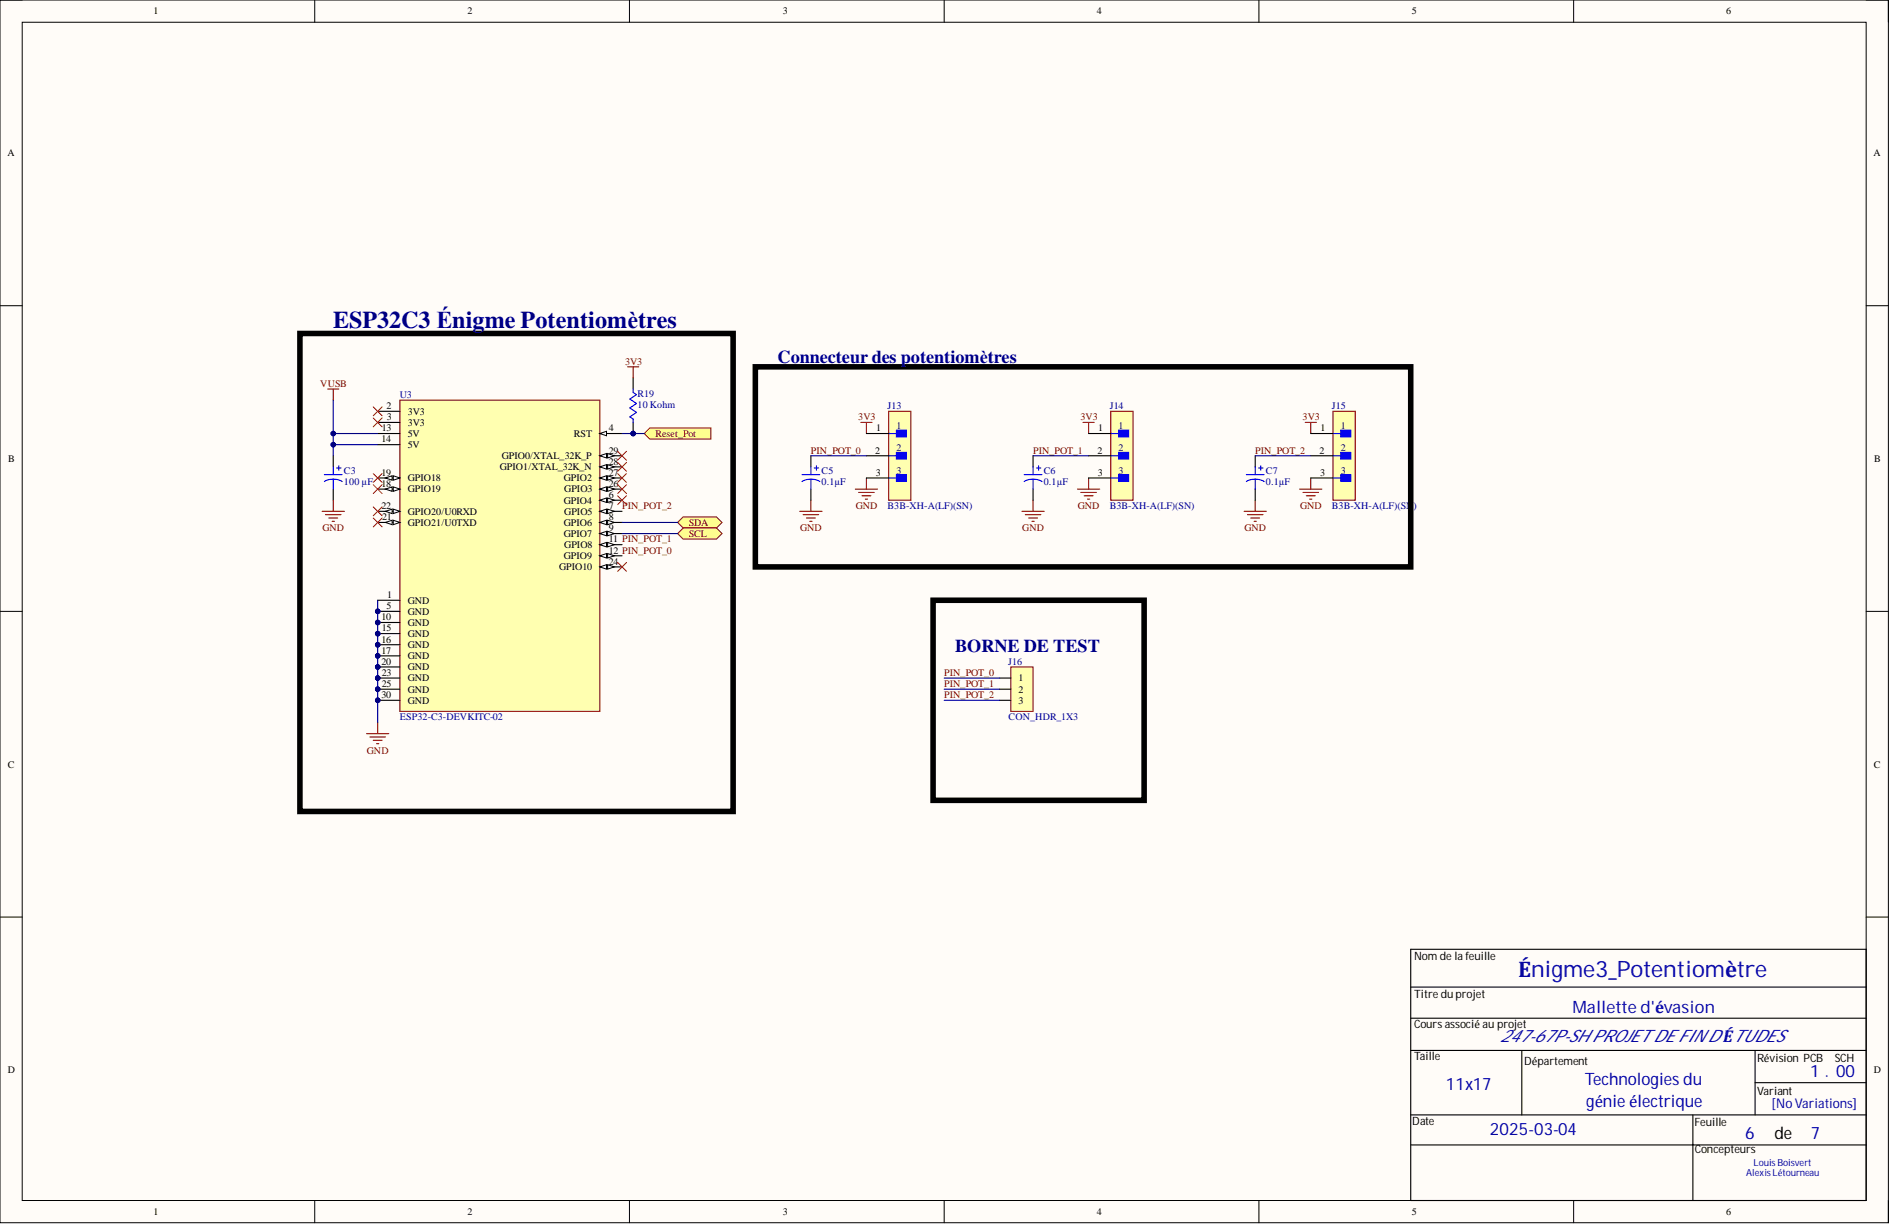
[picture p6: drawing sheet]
<svg xmlns="http://www.w3.org/2000/svg" width="431mm" height="279mm" viewBox="0 0 431 279" stroke-linecap="round" stroke-linejoin="round" font-family="sans-serif">
<defs><g id="words">
<text font-size="5.5" fill="#000080" x="76" y="74.9">ESP32C3 Énigme Potentiomètres</text>
<text font-size="5.2" fill="#0000bf" x="346.4" y="222.9">Énigme3_Potentiomètre</text>
<g font-size="4.1" fill="#000080">
<text x="177.4" y="82.7">Connecteur des potentiomètres</text>
<text x="218" y="148.7">BORNE DE TEST</text>
</g>
<g font-size="3.9" fill="#0000bf">
<text x="358.8" y="231">Mallette d'évasion</text>
<text x="342.2" y="237.7">247-67P-SH PROJET DE FIN D'ÉTUDES</text>
<text x="413" y="245.6">1 . 00</text>
<text x="329.9" y="248.7">11x17</text>
<text x="361.6" y="247.4">Technologies du</text>
<text x="361.9" y="252.4">génie électrique</text>
<text x="339.9" y="258.8">2025-03-04</text>
<text x="398.2" y="259.8">6</text>
<text x="413.2" y="259.8">7</text>
</g>
<text font-size="3.9" x="404.8" y="259.8">de</text>
<text font-size="3" fill="#0000bf" x="404.2" y="252.6">[NoVariations]</text>
<g font-size="2.6">
<text x="322.6" y="219">Nom de la feuille</text>
<text x="322.6" y="227.6">Titredu projet</text>
<text x="322.6" y="234.4">Coursassocié au projet</text>
<text x="322.6" y="241.8">Taille</text>
<text x="347.7" y="242.8">Département</text>
<text x="400.9" y="242.3">Révision PCB</text>
<text x="418.6" y="242.3">SCH</text>
<text x="400.9" y="249.6">Variant</text>
<text x="322.2" y="256.5">Date</text>
<text x="386.6" y="256.7">Feuille</text>
<text x="386.7" y="263.1">Concepteurs</text>
</g>
<g font-size="2.3">
<text x="35.1" y="3.3">1</text>
<text x="106.7" y="3.3">2</text>
<text x="178.6" y="3.3">3</text>
<text x="250.2" y="3.3">4</text>
<text x="322.1" y="3.3">5</text>
<text x="393.8" y="3.3">6</text>
<text x="1.7" y="35.7">A</text>
<text x="427.5" y="35.7">A</text>
<text x="88.2" y="93.3">2</text>
<text x="88.3" y="95.8">3</text>
<text x="93" y="94.6">3V3</text>
<text x="87" y="100.9">14</text>
<text x="87.1" y="98.4">13</text>
<text x="93" y="97.1">3V3</text>
<text x="93" y="99.6">5V</text>
<text x="130.9" y="99.6">RST</text>
<text x="138.9" y="98.4">4</text>
<text x="199.9" y="98.4">1</text>
<text x="250.6" y="98.4">1</text>
<text x="301.3" y="98.4">1</text>
<text x="1.9" y="105.4">B</text>
<text x="93" y="102.2">5V</text>
<text x="114" y="107.2">GPIO1/XTAL_32K_N</text>
<text x="114.5" y="104.7">GPIO0/XTAL_32K_P</text>
<text x="138.9" y="103.4">29</text>
<text x="138.9" y="106">28</text>
<text x="199.7" y="103.4">2</text>
<text x="250.4" y="103.4">2</text>
<text x="301.1" y="103.4">2</text>
<text x="427.6" y="105.4">B</text>
<text x="87" y="108.5">19</text>
<text x="87" y="111">18</text>
<text x="93" y="109.8">GPIO18</text>
<text x="93" y="112.3">GPIO19</text>
<text x="128.7" y="109.8">GPIO2</text>
<text x="128.7" y="112.3">GPIO3</text>
<text x="138.9" y="108.5">27</text>
<text x="138.9" y="111">26</text>
<text x="138.9" y="113.6">6</text>
<text x="199.8" y="108.5">3</text>
<text x="250.5" y="108.5">3</text>
<text x="301.2" y="108.5">3</text>
<text x="87" y="116.1">22</text>
<text x="87.2" y="118.7">21</text>
<text x="93" y="117.4">GPIO20/U0RXD</text>
<text x="93" y="119.9">GPIO21/U0TXD</text>
<text x="128.7" y="114.9">GPIO4</text>
<text x="128.7" y="119.9">GPIO6</text>
<text x="128.7" y="117.4">GPIO5</text>
<text x="138.9" y="116.1">7</text>
<text x="138.9" y="118.7">8</text>
<text x="128.7" y="122.5">GPIO7</text>
<text x="128.7" y="125">GPIO8</text>
<text x="138.9" y="121.2">9</text>
<text x="138.9" y="123.7">11 PIN_POT_1</text>
<text x="127.6" y="130.1">GPIO10</text>
<text x="128.7" y="127.5">GPIO9</text>
<text x="138.9" y="126.3">12 PIN_POT_0</text>
<text x="138.9" y="128.8">24</text>
<text x="88.4" y="136.4">1</text>
<text x="93" y="137.7">GND</text>
<text x="87" y="141.5">10</text>
<text x="88.2" y="138.9">5</text>
<text x="93" y="140.2">GND</text>
<text x="93" y="142.7">GND</text>
<text x="87" y="146.5">16</text>
<text x="87" y="149.1">17</text>
<text x="87.1" y="144">15</text>
<text x="93" y="145.3">GND</text>
<text x="93" y="147.8">GND</text>
<text x="87" y="151.6">20</text>
<text x="87.1" y="154.1">23</text>
<text x="93" y="150.3">GND</text>
<text x="93" y="152.9">GND</text>
<text x="93" y="155.4">GND</text>
<text x="232.4" y="155.4">1</text>
<text x="87" y="159.2">30</text>
<text x="87.1" y="156.7">25</text>
<text x="93" y="158">GND</text>
<text x="93" y="160.5">GND</text>
<text x="232.4" y="158">2</text>
<text x="232.4" y="160.5">3</text>
<text x="1.8" y="175.1">C</text>
<text x="427.6" y="175.1">C</text>
<text x="1.8" y="244.8">D</text>
<text x="427.6" y="244.8">D</text>
<text x="35.1" y="277.1">1</text>
<text x="106.7" y="277.1">2</text>
<text x="178.6" y="277.1">3</text>
<text x="250.2" y="277.1">4</text>
<text x="322.1" y="277.1">5</text>
<text x="393.8" y="277.1">6</text>
</g>
<g font-size="2.3" fill="#800000">
<text x="142.6" y="83.2">3V3</text>
<text x="73.1" y="88.2">VUSB</text>
<text x="195.8" y="95.8">3V3</text>
<text x="246.5" y="95.8">3V3</text>
<text x="297.2" y="95.8">3V3</text>
<text x="149.5" y="99.6">Reset_Pot</text>
<text x="185" y="103.4">PIN_POT_0</text>
<text x="235.7" y="103.4">PIN_POT_1</text>
<text x="286.4" y="103.4">PIN_POT_2</text>
<text x="141.9" y="116.1">PIN_POT_2</text>
<text x="157.1" y="119.9">SDA</text>
<text x="195.2" y="116.1">GND</text>
<text x="245.9" y="116.1">GND</text>
<text x="296.6" y="116.1">GND</text>
<text x="73.6" y="121.2">GND</text>
<text x="157.1" y="122.5">SCL</text>
<text x="182.6" y="121.2">GND</text>
<text x="233.3" y="121.2">GND</text>
<text x="283.9" y="121.2">GND</text>
<text x="215.4" y="154.1">PIN_POT_0</text>
<text x="215.4" y="156.7">PIN_POT_1</text>
<text x="215.4" y="159.2">PIN_POT_2</text>
<text x="83.7" y="171.9">GND</text>
</g>
<g font-size="2.3" fill="#000080">
<text x="91.2" y="90.8">U3</text>
<text x="145.5" y="90.5">R19</text>
<text x="145.5" y="93">10 Kohm</text>
<text x="202.5" y="93.3">J13</text>
<text x="253.2" y="93.3">J14</text>
<text x="303.9" y="93.3">J15</text>
<text x="204.5" y="97.9">1</text>
<text x="255.2" y="97.9">1</text>
<text x="305.9" y="97.9">1</text>
<text x="204.5" y="102.9">2</text>
<text x="255.2" y="102.9">2</text>
<text x="305.9" y="102.9">2</text>
<text x="78.5" y="108">C3</text>
<text x="78.5" y="110.5">100 µF</text>
<text x="187.5" y="108">C5</text>
<text x="187.5" y="110.5">0.1µF</text>
<text x="204.5" y="108">3</text>
<text x="238.2" y="108">C6</text>
<text x="238.2" y="110.5">0.1µF</text>
<text x="255.2" y="108">3</text>
<text x="288.8" y="108">C7</text>
<text x="288.8" y="110.5">0.1µF</text>
<text x="305.9" y="108">3</text>
<text x="202.5" y="116.1">B3B-XH-A(LF)(SN)</text>
<text x="253.2" y="116.1">B3B-XH-A(LF)(SN)</text>
<text x="303.9" y="116.1">B3B-XH-A(LF)(SN</text>
<text x="322.5" y="116.1">)</text>
<text x="230" y="151.6">J16</text>
<text x="91.2" y="164.3">ESP32-C3-DEVKITC-02</text>
<text x="230.1" y="164.3">CON_HDR_1X3</text>
</g>
<g font-size="2.2" fill="#0000bf">
<text x="398.4" y="268.2">AlexisLétourneau</text>
<text x="400.1" y="266">LouisBoisvert</text>
</g>
</g></defs>
<path d="M0 0h430.9v278.9h-430.9z" fill-rule="evenodd" fill="#fffcf8"/>
<path d="M0 0h430.9v278.9h-430.9z" fill="none" stroke="#000" stroke-width=".23"/>
<path d="M5.1 5.1h420.7v268.7h-420.7z" fill-rule="evenodd" fill="#fffcf8"/>
<g fill="none" stroke="#000" stroke-width=".23">
<path d="M0 0h5.1M5.1 5.1h420.7v268.7h-420.7zM71.8 0v5.1M143.6 0v5.1M215.4 0v5.1M287.2 0v5.1M359 0v5.1M425.8 0h5.1v5.1M0 69.7h5.1M425.8 69.7h5.1M0 139.4h5.1M425.8 139.4h5.1"/>
<path d="M0 209.2h5.1M425.8 209.2h5.1M71.8 273.8v5.1M143.6 273.8v5.1M215.4 273.8v5.1M287.2 273.8v5.1M359 273.8v5.1M430.9 273.8v5.1"/>
</g>
<path d="M321.9 216.5h103.9v57.3h-103.9zM321.9 232.2h103.9M321.9 225.1h103.9M321.9 239.6h103.9M347.2 239.6v14.7M400.4 239.6v14.7M321.9 254.3h103.9M386.2 254.3v19.4M400.4 246.9h25.4M321.9 261.1h103.9" fill="none" stroke="#000" stroke-width=".25"/>
<circle cx="86.2" cy="139.4" r=".51" fill="#000080"/>
<circle cx="86.2" cy="139.4" r=".51" fill="none" stroke="#000080" stroke-width=".23"/>
<circle cx="86.2" cy="142" r=".51" fill="#000080"/>
<circle cx="86.2" cy="142" r=".51" fill="none" stroke="#000080" stroke-width=".23"/>
<circle cx="86.2" cy="144.5" r=".51" fill="#000080"/>
<circle cx="86.2" cy="144.5" r=".51" fill="none" stroke="#000080" stroke-width=".23"/>
<circle cx="86.2" cy="147.1" r=".51" fill="#000080"/>
<circle cx="86.2" cy="147.1" r=".51" fill="none" stroke="#000080" stroke-width=".23"/>
<circle cx="86.2" cy="149.6" r=".51" fill="#000080"/>
<circle cx="86.2" cy="149.6" r=".51" fill="none" stroke="#000080" stroke-width=".23"/>
<circle cx="86.2" cy="152.1" r=".51" fill="#000080"/>
<circle cx="86.2" cy="152.1" r=".51" fill="none" stroke="#000080" stroke-width=".23"/>
<circle cx="86.2" cy="154.7" r=".51" fill="#000080"/>
<circle cx="86.2" cy="154.7" r=".51" fill="none" stroke="#000080" stroke-width=".23"/>
<circle cx="86.2" cy="157.2" r=".51" fill="#000080"/>
<circle cx="86.2" cy="157.2" r=".51" fill="none" stroke="#000080" stroke-width=".23"/>
<circle cx="86.2" cy="159.7" r=".51" fill="#000080"/>
<circle cx="86.2" cy="159.7" r=".51" fill="none" stroke="#000080" stroke-width=".23"/>
<path d="M91.2 91.3h45.7v71h-45.7z" fill-rule="evenodd" fill="#ffffb0"/>
<path d="M91.2 91.3h45.7v71h-45.7z" fill="none" stroke="#800000" stroke-width=".25"/>
<path d="M136.9 98.9h5" fill="none" stroke="#000" stroke-width=".25"/>
<path d="M136.9 98.9l1.5-.5v1z" fill="#f8fcff"/>
<path d="M136.9 98.9l1.5-.5v1z" fill="none" stroke="#000" stroke-width=".23"/>
<path d="M136.9 104h5" fill="none" stroke="#000" stroke-width=".25"/>
<path d="M136.9 104l1.5-.6v1.1z" fill="#f8fcff"/>
<path d="M136.9 104l1.5-.6v1.1z" fill="none" stroke="#000" stroke-width=".23"/>
<path d="M138.6 103.4l1.6 .6-1.6 .5z" fill="#f8fcff"/>
<path d="M138.6 103.4l1.6 .6-1.6 .5z" fill="none" stroke="#000" stroke-width=".23"/>
<path d="M136.9 106.5h5" fill="none" stroke="#000" stroke-width=".25"/>
<path d="M136.9 106.5l1.5-.5v1z" fill="#f8fcff"/>
<path d="M136.9 106.5l1.5-.5v1z" fill="none" stroke="#000" stroke-width=".23"/>
<path d="M138.6 106l1.6 .5-1.6 .5z" fill="#f8fcff"/>
<path d="M138.6 106l1.6 .5-1.6 .5z" fill="none" stroke="#000" stroke-width=".23"/>
<path d="M136.9 109h5" fill="none" stroke="#000" stroke-width=".25"/>
<path d="M136.9 109l1.5-.5v1z" fill="#f8fcff"/>
<path d="M136.9 109l1.5-.5v1z" fill="none" stroke="#000" stroke-width=".23"/>
<path d="M138.6 108.5l1.6 .5-1.6 .5z" fill="#f8fcff"/>
<path d="M138.6 108.5l1.6 .5-1.6 .5z" fill="none" stroke="#000" stroke-width=".23"/>
<path d="M136.9 111.6h5" fill="none" stroke="#000" stroke-width=".25"/>
<path d="M136.9 111.6l1.5-.6v1.1z" fill="#f8fcff"/>
<path d="M136.9 111.6l1.5-.6v1.1z" fill="none" stroke="#000" stroke-width=".23"/>
<path d="M138.6 111l1.6 .6-1.6 .5z" fill="#f8fcff"/>
<path d="M138.6 111l1.6 .6-1.6 .5z" fill="none" stroke="#000" stroke-width=".23"/>
<path d="M136.9 114.1h5" fill="none" stroke="#000" stroke-width=".25"/>
<path d="M136.9 114.1l1.5-.5v1z" fill="#f8fcff"/>
<path d="M136.9 114.1l1.5-.5v1z" fill="none" stroke="#000" stroke-width=".23"/>
<path d="M138.6 113.6l1.6 .5-1.6 .5z" fill="#f8fcff"/>
<path d="M138.6 113.6l1.6 .5-1.6 .5z" fill="none" stroke="#000" stroke-width=".23"/>
<path d="M136.9 116.6h5" fill="none" stroke="#000" stroke-width=".25"/>
<path d="M136.9 116.6l1.5-.5v1z" fill="#f8fcff"/>
<path d="M136.9 116.6l1.5-.5v1z" fill="none" stroke="#000" stroke-width=".23"/>
<path d="M138.6 116.1l1.6 .5-1.6 .5z" fill="#f8fcff"/>
<path d="M138.6 116.1l1.6 .5-1.6 .5z" fill="none" stroke="#000" stroke-width=".23"/>
<path d="M136.9 119.2h5" fill="none" stroke="#000" stroke-width=".25"/>
<path d="M136.9 119.2l1.5-.5v1z" fill="#f8fcff"/>
<path d="M136.9 119.2l1.5-.5v1z" fill="none" stroke="#000" stroke-width=".23"/>
<path d="M138.6 118.7l1.6 .5-1.6 .5z" fill="#f8fcff"/>
<path d="M138.6 118.7l1.6 .5-1.6 .5z" fill="none" stroke="#000" stroke-width=".23"/>
<path d="M136.9 121.7h5" fill="none" stroke="#000" stroke-width=".25"/>
<path d="M136.9 121.7l1.5-.5v1z" fill="#f8fcff"/>
<path d="M136.9 121.7l1.5-.5v1z" fill="none" stroke="#000" stroke-width=".23"/>
<path d="M138.6 121.2l1.6 .5-1.6 .5z" fill="#f8fcff"/>
<path d="M138.6 121.2l1.6 .5-1.6 .5z" fill="none" stroke="#000" stroke-width=".23"/>
<path d="M136.9 124.2h5" fill="none" stroke="#000" stroke-width=".25"/>
<path d="M136.9 124.2l1.5-.5v1z" fill="#f8fcff"/>
<path d="M136.9 124.2l1.5-.5v1z" fill="none" stroke="#000" stroke-width=".23"/>
<path d="M138.6 123.7l1.6 .5-1.6 .5z" fill="#f8fcff"/>
<path d="M138.6 123.7l1.6 .5-1.6 .5z" fill="none" stroke="#000" stroke-width=".23"/>
<path d="M136.9 126.8h5" fill="none" stroke="#000" stroke-width=".25"/>
<path d="M136.9 126.8l1.5-.5v1z" fill="#f8fcff"/>
<path d="M136.9 126.8l1.5-.5v1z" fill="none" stroke="#000" stroke-width=".23"/>
<path d="M138.6 126.3l1.6 .5-1.6 .5z" fill="#f8fcff"/>
<path d="M138.6 126.3l1.6 .5-1.6 .5z" fill="none" stroke="#000" stroke-width=".23"/>
<path d="M136.9 129.3h5" fill="none" stroke="#000" stroke-width=".25"/>
<path d="M136.9 129.3l1.5-.5v1z" fill="#f8fcff"/>
<path d="M136.9 129.3l1.5-.5v1z" fill="none" stroke="#000" stroke-width=".23"/>
<path d="M138.6 128.8l1.6 .5-1.6 .5z" fill="#f8fcff"/>
<path d="M138.6 128.8l1.6 .5-1.6 .5z" fill="none" stroke="#000" stroke-width=".23"/>
<path d="M86.2 93.8h5M86.2 96.3h5M86.2 98.9h5M86.2 101.4h5M86.2 109h5" fill="none" stroke="#000" stroke-width=".25"/>
<path d="M89.7 108.5l1.5 .5-1.5 .5z" fill="#f8fcff"/>
<path d="M89.7 108.5l1.5 .5-1.5 .5z" fill="none" stroke="#000" stroke-width=".23"/>
<path d="M87.9 109l1.6-.5v1z" fill="#f8fcff"/>
<path d="M87.9 109l1.6-.5v1z" fill="none" stroke="#000" stroke-width=".23"/>
<path d="M86.2 111.6h5" fill="none" stroke="#000" stroke-width=".25"/>
<path d="M89.7 111l1.5 .6-1.5 .5z" fill="#f8fcff"/>
<path d="M89.7 111l1.5 .6-1.5 .5z" fill="none" stroke="#000" stroke-width=".23"/>
<path d="M87.9 111.6l1.6-.6v1.1z" fill="#f8fcff"/>
<path d="M87.9 111.6l1.6-.6v1.1z" fill="none" stroke="#000" stroke-width=".23"/>
<path d="M86.2 116.6h5" fill="none" stroke="#000" stroke-width=".25"/>
<path d="M89.7 116.1l1.5 .5-1.5 .5z" fill="#f8fcff"/>
<path d="M89.7 116.1l1.5 .5-1.5 .5z" fill="none" stroke="#000" stroke-width=".23"/>
<path d="M87.9 116.6l1.6-.5v1z" fill="#f8fcff"/>
<path d="M87.9 116.6l1.6-.5v1z" fill="none" stroke="#000" stroke-width=".23"/>
<path d="M86.2 119.2h5" fill="none" stroke="#000" stroke-width=".25"/>
<path d="M89.7 118.7l1.5 .5-1.5 .5z" fill="#f8fcff"/>
<path d="M89.7 118.7l1.5 .5-1.5 .5z" fill="none" stroke="#000" stroke-width=".23"/>
<path d="M87.9 119.2l1.6-.5v1z" fill="#f8fcff"/>
<path d="M87.9 119.2l1.6-.5v1z" fill="none" stroke="#000" stroke-width=".23"/>
<path d="M86.2 136.9h5M86.2 139.4h5" fill="none" stroke="#000" stroke-width=".25"/>
<circle cx="86.2" cy="139.4" r=".51" fill="#000080"/>
<circle cx="86.2" cy="139.4" r=".51" fill="none" stroke="#000080" stroke-width=".23"/>
<path d="M86.2 142h5" fill="none" stroke="#000" stroke-width=".25"/>
<circle cx="86.2" cy="142" r=".51" fill="#000080"/>
<circle cx="86.2" cy="142" r=".51" fill="none" stroke="#000080" stroke-width=".23"/>
<path d="M86.2 144.5h5" fill="none" stroke="#000" stroke-width=".25"/>
<circle cx="86.2" cy="144.5" r=".51" fill="#000080"/>
<circle cx="86.2" cy="144.5" r=".51" fill="none" stroke="#000080" stroke-width=".23"/>
<path d="M86.2 147.1h5" fill="none" stroke="#000" stroke-width=".25"/>
<circle cx="86.2" cy="147.1" r=".51" fill="#000080"/>
<circle cx="86.2" cy="147.1" r=".51" fill="none" stroke="#000080" stroke-width=".23"/>
<path d="M86.2 149.6h5" fill="none" stroke="#000" stroke-width=".25"/>
<circle cx="86.2" cy="149.6" r=".51" fill="#000080"/>
<circle cx="86.2" cy="149.6" r=".51" fill="none" stroke="#000080" stroke-width=".23"/>
<path d="M86.2 152.1h5" fill="none" stroke="#000" stroke-width=".25"/>
<circle cx="86.2" cy="152.1" r=".51" fill="#000080"/>
<circle cx="86.2" cy="152.1" r=".51" fill="none" stroke="#000080" stroke-width=".23"/>
<path d="M86.2 154.7h5" fill="none" stroke="#000" stroke-width=".25"/>
<circle cx="86.2" cy="154.7" r=".51" fill="#000080"/>
<circle cx="86.2" cy="154.7" r=".51" fill="none" stroke="#000080" stroke-width=".23"/>
<path d="M86.2 157.2h5" fill="none" stroke="#000" stroke-width=".25"/>
<circle cx="86.2" cy="157.2" r=".51" fill="#000080"/>
<circle cx="86.2" cy="157.2" r=".51" fill="none" stroke="#000080" stroke-width=".23"/>
<path d="M86.2 159.7h5" fill="none" stroke="#000" stroke-width=".25"/>
<circle cx="86.2" cy="159.7" r=".51" fill="#000080"/>
<circle cx="86.2" cy="159.7" r=".51" fill="none" stroke="#000080" stroke-width=".23"/>
<path d="M196.4 96.3h2.6M197.7 96.3v2.6M195.1 111.6h5.1M195.9 112.3h3.6M196.7 113.1h2M197.4 113.8h.5M197.7 109v2.6M83.6 167.3h5.1M84.4 168.1h3.5M85.2 168.9h2M85.9 169.6h.5M86.2 164.8v2.5" fill="none" stroke="#800000" stroke-width=".25"/>
<path d="M202.8 93.8h5v20.3h-5z" fill-rule="evenodd" fill="#ffffb0"/>
<path d="M202.8 93.8h5v20.3h-5z" fill="none" stroke="#800000" stroke-width=".25"/>
<path d="M204.5 98.1h2.3v1.5h-2.3z" fill-rule="evenodd" fill="#00f"/>
<path d="M202.8 98.9h1.7M204.5 98.1h2.3v1.5h-2.3z" fill="none" stroke="#00f" stroke-width=".25"/>
<path d="M204.5 103.2h2.3v1.5h-2.3z" fill-rule="evenodd" fill="#00f"/>
<path d="M202.8 104h1.7M204.5 103.2h2.3v1.5h-2.3z" fill="none" stroke="#00f" stroke-width=".25"/>
<path d="M204.5 108.3h2.3v1.5h-2.3z" fill-rule="evenodd" fill="#00f"/>
<path d="M202.8 109h1.7M204.5 108.3h2.3v1.5h-2.3z" fill="none" stroke="#00f" stroke-width=".25"/>
<path d="M197.7 98.9h5.1M197.7 104h5.1M197.7 109h5.1" fill="none" stroke="#000" stroke-width=".25"/>
<path d="M247.1 96.3h2.5M248.4 96.3v2.6M245.8 111.6h5.1M246.6 112.3h3.5M247.4 113.1h2M248.1 113.8h.5M248.4 109v2.6" fill="none" stroke="#800000" stroke-width=".25"/>
<path d="M253.4 93.8h5.1v20.3h-5.1z" fill-rule="evenodd" fill="#ffffb0"/>
<path d="M253.4 93.8h5.1v20.3h-5.1z" fill="none" stroke="#800000" stroke-width=".25"/>
<path d="M255.2 98.1h2.3v1.5h-2.3z" fill-rule="evenodd" fill="#00f"/>
<path d="M253.4 98.9h1.8M255.2 98.1h2.3v1.5h-2.3z" fill="none" stroke="#00f" stroke-width=".25"/>
<path d="M255.2 103.2h2.3v1.5h-2.3z" fill-rule="evenodd" fill="#00f"/>
<path d="M253.4 104h1.8M255.2 103.2h2.3v1.5h-2.3z" fill="none" stroke="#00f" stroke-width=".25"/>
<path d="M255.2 108.3h2.3v1.5h-2.3z" fill-rule="evenodd" fill="#00f"/>
<path d="M253.4 109h1.8M255.2 108.3h2.3v1.5h-2.3z" fill="none" stroke="#00f" stroke-width=".25"/>
<path d="M248.4 98.9h5M248.4 104h5M248.4 109h5" fill="none" stroke="#000" stroke-width=".25"/>
<path d="M297.8 96.3h2.5M299.1 96.3v2.6M296.5 111.6h5.1M297.3 112.3h3.5M298 113.1h2.1M298.8 113.8h.5M299.1 109v2.6" fill="none" stroke="#800000" stroke-width=".25"/>
<path d="M304.1 93.8h5.1v20.3h-5.1z" fill-rule="evenodd" fill="#ffffb0"/>
<path d="M304.1 93.8h5.1v20.3h-5.1z" fill="none" stroke="#800000" stroke-width=".25"/>
<path d="M305.9 98.1h2.3v1.5h-2.3z" fill-rule="evenodd" fill="#00f"/>
<path d="M304.1 98.9h1.8M305.9 98.1h2.3v1.5h-2.3z" fill="none" stroke="#00f" stroke-width=".25"/>
<path d="M305.9 103.2h2.3v1.5h-2.3z" fill-rule="evenodd" fill="#00f"/>
<path d="M304.1 104h1.8M305.9 103.2h2.3v1.5h-2.3z" fill="none" stroke="#00f" stroke-width=".25"/>
<path d="M305.9 108.3h2.3v1.5h-2.3z" fill-rule="evenodd" fill="#00f"/>
<path d="M304.1 109h1.8M305.9 108.3h2.3v1.5h-2.3z" fill="none" stroke="#00f" stroke-width=".25"/>
<path d="M299.1 98.9h5M299.1 104h5M299.1 109h5" fill="none" stroke="#000" stroke-width=".25"/>
<path d="M68.4 76.1h98.9v109h-98.9zM172.3 83.7h149.6v45.6h-149.6z" fill="none" stroke="#000" stroke-width="1.3"/>
<path d="M155.9 117.9h7.6l1.2 1.3-1.2 1.2h-7.6l-1.3-1.2z" fill-rule="evenodd" fill="#ffff80"/>
<path d="M155.9 117.9h7.6l1.2 1.3-1.2 1.2h-7.6l-1.3-1.2z" fill="none" stroke="#800000" stroke-width=".23"/>
<path d="M155.9 120.4h7.6l1.2 1.3-1.2 1.3h-7.6l-1.3-1.3z" fill-rule="evenodd" fill="#ffff80"/>
<path d="M155.9 120.4h7.6l1.2 1.3-1.2 1.3h-7.6l-1.3-1.3z" fill="none" stroke="#800000" stroke-width=".23"/>
<path d="M148.3 97.6h13.9v2.5h-13.9l-1.3-1.2z" fill-rule="evenodd" fill="#ffff80"/>
<path d="M148.3 97.6h13.9v2.5h-13.9l-1.3-1.2z" fill="none" stroke="#800000" stroke-width=".23"/>
<circle cx="144.5" cy="98.9" r=".51" fill="#000080"/>
<circle cx="144.5" cy="98.9" r=".51" fill="none" stroke="#000080" stroke-width=".23"/>
<path d="M144.5 96.3v2.6" fill="none" stroke="#000" stroke-width=".25"/>
<circle cx="144.5" cy="98.9" r=".51" fill="#000080"/>
<circle cx="144.5" cy="98.9" r=".51" fill="none" stroke="#000080" stroke-width=".23"/>
<path d="M144.5 86.2v2.5" fill="none" stroke="#000" stroke-width=".25"/>
<path d="M144.5 88.7v.8l.7 .5-1.5 1 1.5 1-1.5 1 1.5 1.1-1.5 1 .8 .5v.7" fill="none" stroke="#00f" stroke-width=".25"/>
<path d="M143.2 83.7h2.5M144.5 83.7v2.5" fill="none" stroke="#800000" stroke-width=".25"/>
<path d="M230.6 152.1h5.1v10.2h-5.1z" fill-rule="evenodd" fill="#ffffb0"/>
<path d="M230.6 152.1h5.1v10.2h-5.1z" fill="none" stroke="#800000" stroke-width=".23"/>
<path d="M76 104v2.5M76 111.6v2.5M185 104v2.5M185 111.6v2.5M235.7 104v2.5M235.7 111.6v2.5M286.4 104v2.5M286.4 111.6v2.5M228.1 154.7h2.5M228.1 157.2h2.5M228.1 159.7h2.5" fill="none" stroke="#000" stroke-width=".25"/>
<g fill="none" stroke="#800000" stroke-width=".25">
<path d="M74.8 88.7h2.5M76 88.7v2.6M73.5 116.6h5.1M74.3 117.4h3.5M75 118.1h2M75.8 118.9h.5M76 114.1v2.5M182.5 116.6h5M183.2 117.4h3.6M184 118.1h2M184.8 118.9h.5M185 114.1v2.5"/>
<path d="M233.2 116.6h5M233.9 117.4h3.6M234.7 118.1h2M235.4 118.9h.6M235.7 114.1v2.5M283.9 116.6h5M284.6 117.4h3.6M285.4 118.1h2M286.1 118.9h.5M286.4 114.1v2.5"/>
</g>
<g fill="none" stroke="#00f" stroke-width=".25">
<path d="M74 109.8a4 4 0 0 1 4.1 0M74 108.3h4.1M76 106.5v1.8M76 109.3v2.3M76.8 106.7h1M77.3 106.2v1M183 109.8a4 4 0 0 1 4.1 0M183 108.3h4M185 106.5v1.8M185 109.3v2.3M185.8 106.7h1M186.3 106.2v1"/>
<path d="M233.7 109.8a4 4 0 0 1 4 0M233.7 108.3h4M235.7 106.5v1.8M235.7 109.3v2.3M236.5 106.7h1M237 106.2v1M284.4 109.8a4 4 0 0 1 4 0M284.4 108.3h4M286.4 106.5v1.8M286.4 109.3v2.3M287.1 106.7h1.1M287.7 106.2v1"/>
</g>
<g fill="none" stroke="#f00" stroke-width=".23">
<path d="M85.2 95.3l2 2.1M85.2 92.8l2 2M87.2 95.3l-2 2.1M87.2 92.8l-2 2M85.2 108l2 2M85.2 110.5l2 2.1M85.2 115.6l2 2M85.2 118.1l2 2.1M87.2 108l-2 2M87.2 110.5l-2 2.1M87.2 115.6l-2 2M87.2 118.1l-2 2.1"/>
<path d="M140.9 113.1l2 2M140.9 110.5l2 2.1M140.9 108l2 2M140.9 105.5l2 2M140.9 102.9l2 2.1M142.9 113.1l-2 2M142.9 110.5l-2 2.1M142.9 108l-2 2M142.9 105.5l-2 2M142.9 102.9l-2 2.1M140.9 128.3l2 2M142.9 128.3l-2 2"/>
</g>
<path d="M212.9 136.9h48.1v45.6h-48.1z" fill="none" stroke="#000" stroke-width="1.3"/>
<path d="M86.2 136.9v27.9" fill="none" stroke="#000080" stroke-width=".25"/>
<circle cx="86.2" cy="139.4" r=".51" fill="#000080"/>
<circle cx="86.2" cy="139.4" r=".51" fill="none" stroke="#000080" stroke-width=".23"/>
<circle cx="86.2" cy="142" r=".51" fill="#000080"/>
<circle cx="86.2" cy="142" r=".51" fill="none" stroke="#000080" stroke-width=".23"/>
<circle cx="86.2" cy="144.5" r=".51" fill="#000080"/>
<circle cx="86.2" cy="144.5" r=".51" fill="none" stroke="#000080" stroke-width=".23"/>
<circle cx="86.2" cy="147.1" r=".51" fill="#000080"/>
<circle cx="86.2" cy="147.1" r=".51" fill="none" stroke="#000080" stroke-width=".23"/>
<circle cx="86.2" cy="149.6" r=".51" fill="#000080"/>
<circle cx="86.2" cy="149.6" r=".51" fill="none" stroke="#000080" stroke-width=".23"/>
<circle cx="86.2" cy="152.1" r=".51" fill="#000080"/>
<circle cx="86.2" cy="152.1" r=".51" fill="none" stroke="#000080" stroke-width=".23"/>
<circle cx="86.2" cy="154.7" r=".51" fill="#000080"/>
<circle cx="86.2" cy="154.7" r=".51" fill="none" stroke="#000080" stroke-width=".23"/>
<circle cx="86.2" cy="157.2" r=".51" fill="#000080"/>
<circle cx="86.2" cy="157.2" r=".51" fill="none" stroke="#000080" stroke-width=".23"/>
<circle cx="86.2" cy="159.7" r=".51" fill="#000080"/>
<circle cx="86.2" cy="159.7" r=".51" fill="none" stroke="#000080" stroke-width=".23"/>
<path d="M141.9 98.9h5.1" fill="none" stroke="#000080" stroke-width=".25"/>
<circle cx="144.5" cy="98.9" r=".51" fill="#000080"/>
<circle cx="144.5" cy="98.9" r=".51" fill="none" stroke="#000080" stroke-width=".23"/>
<path d="M76 91.3v12.7M185 104h12.7M235.7 104h12.7M286.4 104h12.7M215.4 154.7h12.7M215.4 157.2h12.7M215.4 159.7h12.7" fill="none" stroke="#000080" stroke-width=".25"/>
<circle cx="76" cy="98.9" r=".51" fill="#000080"/>
<circle cx="76" cy="98.9" r=".51" fill="none" stroke="#000080" stroke-width=".23"/>
<circle cx="76" cy="101.4" r=".51" fill="#000080"/>
<circle cx="76" cy="101.4" r=".51" fill="none" stroke="#000080" stroke-width=".23"/>
<path d="M76 101.4h10.2" fill="none" stroke="#000080" stroke-width=".25"/>
<circle cx="76" cy="101.4" r=".51" fill="#000080"/>
<circle cx="76" cy="101.4" r=".51" fill="none" stroke="#000080" stroke-width=".23"/>
<path d="M76 98.9h10.2" fill="none" stroke="#000080" stroke-width=".25"/>
<circle cx="76" cy="98.9" r=".51" fill="#000080"/>
<circle cx="76" cy="98.9" r=".51" fill="none" stroke="#000080" stroke-width=".23"/>
<path d="M141.9 119.2h12.7M141.9 121.7h12.7" fill="none" stroke="#000080" stroke-width=".25"/>
<use href="#words"/>
</svg>
